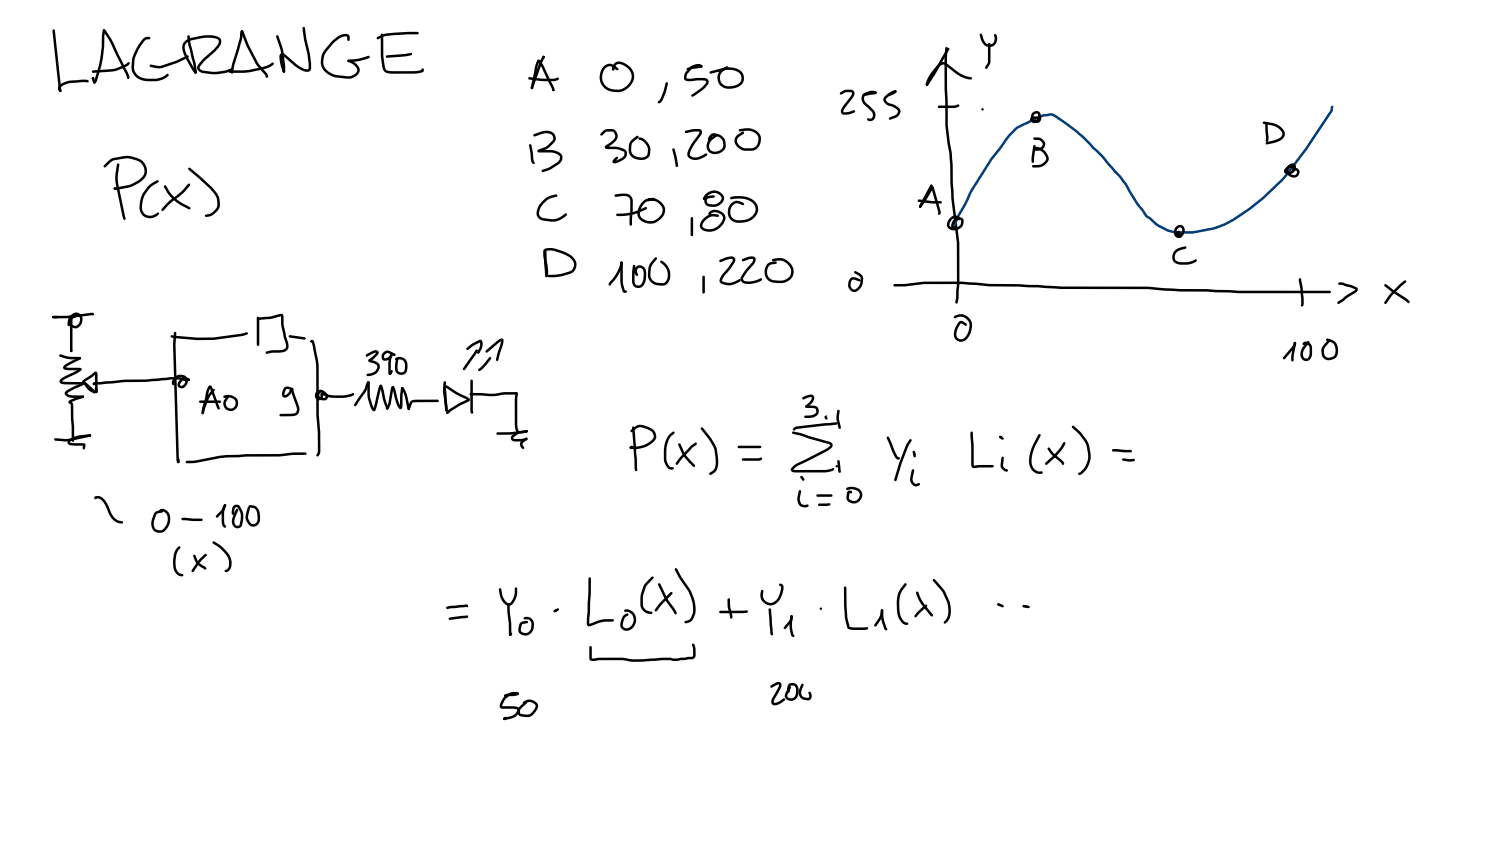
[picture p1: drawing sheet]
<svg xmlns="http://www.w3.org/2000/svg" width="449mm" height="254mm" viewBox="0 0 449 254" stroke-linecap="round" stroke-linejoin="round" font-family="sans-serif">
<g fill="#000">
<path d="M15.8 8.9l.3-.1 .4 .3 2 18.2-.4 .3-.4-.3-.2-1.2zM30.9 8.8l.7 .1a29.2 29.2 0 0 1 4 7.4l3 6a.89 .89 0 0 1-.1 1.4l-.3-.1-.5-1.5-2.8-5.5a29 29 0 0 0-3.9-7.2l.2 .1-.3-.1zM42.9 11.7l.2-.2a1.49 1.49 0 0 1 2-.1l-.1 .3-1 .1-.6 .4a14.9 14.9 0 0 0-3 5.7l-.2 2.2a3.7 3.7 0 0 0 4.1 3.5 8.2 8.2 0 0 0 4-.3l1.1-.6a.95 .95 0 0 1 1.1-.5 .88 .88 0 0 1-.7 1.1l-1.3 .7a8.9 8.9 0 0 1-4.2 .4 4.5 4.5 0 0 1-4.9-4.4 11.4 11.4 0 0 1 3.5-8.3zM45 19.5l3.5 .2 4.4-1.5 3.3-1.6 .5 .4-.2 .3a32.5 32.5 0 0 1-8.4 3.2l-2.9-.4-.3-.4zM56.3 10.7l.2-.1 .4 .3 .3 2.5 1.5 5.5 .4 2.8-.4 .4-.4-.4-.4-2.7-1.4-5.5zM72.4 9.1l.4 .1 .2 .2-.3 .4-.4-.1-.1-.3zM72.3 9.2l.4-.1 .4 .4a37.2 37.2 0 0 0 5.8 11.2l1.3 1.5 .2 .9-.4 .3-.2-.1-.6-1.2a21.5 21.5 0 0 1-5.3-8.4l-1.7-4.3zM82.9 10.7l.3-.1 .3 .2a24.9 24.9 0 0 1 2.1 10.6l-.4 .4-.3-.1-.1-2.3a23.4 23.4 0 0 0-2-8.3zM99.5 12.4l2-1.6 1.6-.6a1.27 1.27 0 0 1 1.8 1v.7l-.4 .4-.3-.4-.1-.9h-.9l-.9 .3a13.4 13.4 0 0 0-4.9 4.9l-.4 2.1a3.5 3.5 0 0 0 1.8 3.4l2 .8 3.9 .4 1.3-.4a1.41 1.41 0 0 0 .8-2.3 5.3 5.3 0 0 0-2.5-1.7v-.5h.6l-.2-.1a3.5 3.5 0 0 1 3.2 3.3 3.3 3.3 0 0 1-3.3 2.4l-3.9-.4a5.4 5.4 0 0 1-4.3-3.5l-.2-1.3a5.5 5.5 0 0 1 1.4-3.7zM104.3 18h.6v.5h-.6zM104.3 18l.4-.2a14.8 14.8 0 0 0 5.7-1.1l.4 .1 .1 .5a14.4 14.4 0 0 1-6.2 1.3l-.4-.1zM113.2 11.1l2.1-.9a47.3 47.3 0 0 1 10.2-.5l.1 .2-.3 .4-9.4 .5-2.6 1-.4-.4z"/>
<path d="M114.3 10.2l.3-.2 .4 .4v6.5l.4 2.9 .5 1.2 1.6 .4 6.9-.1 2-.3 .1-.4a.57 .57 0 0 1 .7 .5 .57 .57 0 0 1-.6 .6l-2.2 .4h-6.9l-1.8-.4-.8-.9a25.7 25.7 0 0 1-.7-10.4zM115.8 16.7l7.4-.9 .4 .4-.3 .4-1.8 .3-5.4 .4-.3-.1zM283.7 14.2h.5l.1 .2a71.9 71.9 0 0 0 0 15.9 63.6 63.6 0 0 0 1.2 16l.3 3a148 148 0 0 0 2 23.4v12.6l-.3 4.3-.2 1.1-.4 .4a1.02 1.02 0 0 1-.1-1.6v-.3a114.8 114.8 0 0 0-1.5-29.7l-.5-13.2a63.1 63.1 0 0 1-1.3-16l-.2-13.3zM284.1 14.5l.6-.1v.5l-4 7.2-2.3 3.4-.2 .2h-.4v-.6l2.2-3.4zM18 25.4l2.2-1.1a19.9 19.9 0 0 1 6.1-.3l.3 .4-.3 .3-1.8-.1-3.2 .3a4.1 4.1 0 0 0-3 1.3l-.2 .4 .4 .7-.1 .2a1.02 1.02 0 0 1-1-.6 1.02 1.02 0 0 1 .3-1.1zM27.6 21.2l.3-.1a24.2 24.2 0 0 0 7-.6l2.4-1.1 1.3-.8a.66 .66 0 0 1 .2 .7 .66 .66 0 0 1-.5 .5l-.7 .3a11.4 11.4 0 0 1-5.8 1.5l-3.9 .3-.3-.2zM30.9 8.9l.3-.2 .4 .4-.2 1.3a35.3 35.3 0 0 1-2.7 14.5h-.6l-.1-.2 .3-.5a38.3 38.3 0 0 0 2.3-14zM27.6 23.2l.3-.1 .4 .3 .4 1.3-.1 .2-.5 .1-.2-.3-.4-1.1zM55.3 12.5l1.4-.9a17.3 17.3 0 0 1 7.1-1l.6 .1a1.86 1.86 0 0 1 1.8 1.1 1.86 1.86 0 0 1-.3 2.1l-1.4 1.6-3.2 2.9-1.4 1.7a.88 .88 0 0 0 1 1.1 13.9 13.9 0 0 0 8.5-.7l.3 .1 .2 .3-.3 .3a14.6 14.6 0 0 1-9 .7 1.56 1.56 0 0 1-1.2-2.5l2.4-2.5a11.8 11.8 0 0 0 3.6-3.7l.2-.4a.78 .78 0 0 0-.4-1.1l-1.5-.3a15.6 15.6 0 0 0-6.2 .7l-.5 .2a2.01 2.01 0 0 0-1.5 2.5 15.3 15.3 0 0 0 2.7 5.6l.8 1.3-.4 .4-.4-.3a24.5 24.5 0 0 1-3.3-6.3l-.2-1.8zM68.6 21.2a31 31 0 0 0 11.7-1.6l1.2-.8h.6l-.1 .6-1.3 .9a28.6 28.6 0 0 1-11.8 1.6l-.3-.2zM72.3 9.2l.2-.1 .4 .3-.2 2-2.4 8-.3 2.4-.4 .3-.4-.4 .2-1.6 2.4-8.3zM90.8 8.1l.3-.1 .4 .4 .4 3.5a21.2 21.2 0 0 1 1.4 8.8l-.4 .7-.8 .1a5.9 5.9 0 0 1-3.6-1.6l-3.9-3.2 .1 1.8 .8 2.9-.4 .4-.3-.2-.6-2-.4-2.6a.98 .98 0 0 1 .6-1 .98 .98 0 0 1 1.2 .3l3.4 3a5 5 0 0 0 3.2 1.5l.4-.4a22.3 22.3 0 0 0-1.4-8.4z"/>
<path d="M281.3 19.4a1.96 1.96 0 0 1 2.6-.5 15.7 15.7 0 0 0 5.7 3.9l1.9 .4v.6l-.3 .1a8.2 8.2 0 0 1-4.4-1.7l-3.3-2.7a1.3 1.3 0 0 0-1.9 .6 12.3 12.3 0 0 0-3.2 5l-.1 .5-.3 .2-.3-.4a6 6 0 0 1 1.7-3.7zM277.8 25.1h.4l.1 .6h-.4zM31.2 49.6l2.4-2.1 3.6-.7a8.8 8.8 0 0 1 5.2 1.2 3.9 3.9 0 0 1-.7 6.8 13 13 0 0 1-6.6 2.1h-.8l-.2-.3 .3-.4h.6a12.3 12.3 0 0 0 6.3-2l.6-.4a3.1 3.1 0 0 0-.4-5.4l-2.1-.7-2.1-.2-3.4 .7-2.5 2-.4-.3zM35.2 49.1h.5l.1 .3a13.6 13.6 0 0 0-.3 5.7l2.2 10.4-.4 .4-.3-.2-.3-.9-2-9.6a13.3 13.3 0 0 1 .5-6.1zM44.4 55.8l2.7-1.7h.4l-.1 .6-2.4 1.6a7.7 7.7 0 0 0-2.4 5.7 2.52 2.52 0 0 0 1.6 2.6 2.52 2.52 0 0 0 2.9-.8h.5a1.41 1.41 0 0 1-1.4 1.4 3.1 3.1 0 0 1-4.4-3.2 8.4 8.4 0 0 1 2.6-6.2zM49.2 55.6l.6 .1a12.3 12.3 0 0 0 7.2 6.4l.2 .3-.5 .4a13.5 13.5 0 0 1-7.6-6.8zM56.5 50.4l.3-.2a47.6 47.6 0 0 1 8.4 7.9l.5 1.2 .2 1.5a4.1 4.1 0 0 1-4.1 4.3l-.4-.4 .4-.4a3.9 3.9 0 0 0 3.3-2.3v-2.3l-.8-1.6-1.1-1.3-6.6-5.9zM49.9 61.1l2.1-1.9a19 19 0 0 0 4.7-4.2l.3 .4a16.7 16.7 0 0 1-5.4 5.2l-2.6 2.6h-.5v-.5zM268.1 85.3l3.3-.1a100.1 100.1 0 0 1 25.3-.1l8.9 .1 12.7 .7 26.1 .1a153.5 153.5 0 0 0 17.7 .7l9.5 .5h27.3l.3 .4-.3 .3h-27.3l-9.5-.4a153.2 153.2 0 0 1-17.7-.8h-26.1l-12.8-.7-8.8-.1a146.7 146.7 0 0 0-19.6-.7l-5.6 .7h-3.2l-.2-.1zM401.5 84.8l.9-.1a14.4 14.4 0 0 1 4.8 1.7v.7l-.4 .5-5.3 3.6-.4-.4 .3-.4 5.2-3.6-3.9-1.3-1-.1-.3-.4z"/>
<circle cx="28.4" cy="24.7" r=".38"/>
<circle cx="58.6" cy="21.7" r=".38"/>
<circle cx="85.1" cy="21.4" r=".38"/>
<circle cx="34.4" cy="56.5" r=".38"/>
</g>
<circle cx="27.9" cy="23.5" r=".38" fill="#000"/>
<path d="M304.4 38.3l.3-.2a45.7 45.7 0 0 1 8.7-3.9l2.3-.2a20.9 20.9 0 0 1 5.9 4l1.3 .9a113.9 113.9 0 0 1 14.5 15.5l.8 1a31.1 31.1 0 0 0 5 7.6l.9 1.5 1.4 1a11.7 11.7 0 0 0 5.1 3.3l2 .5a29.9 29.9 0 0 0 21.9-6.9 70.8 70.8 0 0 0 19.4-21.7l5.2-7.9a.73 .73 0 0 1 .8-1l-.1 1.2-.3 .7a263.6 263.6 0 0 1-14.6 20.5 65.5 65.5 0 0 1-17.5 13.5 32 32 0 0 1-14.9 2.4l-.7-.2a11.2 11.2 0 0 1-4.4-1.8l-3.7-3-1.4-2a29.4 29.4 0 0 1-4.9-7.6l-.5-.6a100.2 100.2 0 0 0-15.7-16.3l-5.6-3.9-2.4 .3a13.4 13.4 0 0 0-4.8 2.1l-1.1 .5a10.4 10.4 0 0 0-5.4 4.8l-4.2 5.5-5.9 9.4-1.8 3.9a19.9 19.9 0 0 0-3.2 6.4l-.4 .2-.4-.3 .7-2.1 2.6-4.6 1.8-3.9 6-9.4 5.4-7.1z" fill="#004080"/>
<g fill="#000">
<path d="M162.8 16.8l.3-.1 .3 .2-.1 .6h-.5zM162.8 16.8l.3-.1 .3 .4-.8 1.6-2.7 7.7-.3 .4-.4-.3v-.4l2.7-7.7zM293.9 10.2l.3-.2 .4 .3 .5 1.7 .8 1.1a1.7 1.7 0 0 0 2.2-.3 1.7 1.7 0 0 0 0-2.2l.1-.3a.91 .91 0 0 1 .9 1.1 2.33 2.33 0 0 1-1.1 2.4 2.33 2.33 0 0 1-2.7-.2l-.9-1.3-.6-1.8zM296.5 12.9h.5l.1 .3v5.4l-.3 .9-1 1.2-.3-.3 .8-1.8zM158.5 23.2l.3-.1a28.7 28.7 0 0 0 7.6 .5l.9-.4 .4 .4-.2 .4-.8 .3a18.3 18.3 0 0 1-8.2-.6zM161.3 17.9h.4l.4 .2 1 1.7 2.9 6 .4 1-.1 .4-.6 .1v-.5l-.1 .1-3.2-6.8-.9-1.5 .3-.1-.6 1.8-1.3 6.2-.3 .3-.3-.1-.1-.4 1.2-6.1zM181.1 19.9a2.26 2.26 0 0 1 3.1-.3l1.2 .8v.6h-.4l-1.3-.8a1.75 1.75 0 0 0-2.7 1.1 3.7 3.7 0 0 0 2.6 5.4 4.6 4.6 0 0 0 5.7-2.9 3.8 3.8 0 0 0-4.3-4.5l-.5 .7-.2 .9a.42 .42 0 0 1-.6 .1 .42 .42 0 0 1-.1-.6 2.16 2.16 0 0 1 3.2-1.7 4.4 4.4 0 0 1 3.3 5.1 5.4 5.4 0 0 1-4.5 3.8 5.4 5.4 0 0 1-5.3-2.6 4.9 4.9 0 0 1 .8-5.1zM199.8 24.7h.5l.1 .3-.8 2.9-1 2.5-1 .6-.4-.3 1-1.2zM205.5 39.3l1.9-.5 2.2-.1a1.08 1.08 0 0 1 1 .8 1.08 1.08 0 0 1-.4 1.1l-1 1.4a7 7 0 0 0-2.3 4.4l.1 .2a2.28 2.28 0 0 0 2.7 .4l2-1 .5 .4a4.8 4.8 0 0 1-4.5 1.5 1.77 1.77 0 0 1-1.3-2.7l.8-1.7 2.4-3.3 .2-.6-1.8-.1-2.2 .4-.3-.1zM206 20.5l1.4-.5 2.5-.4h.5l.3 .3-.3 .4-2.5 .3-1.6 .5-.3-.1zM206.9 20.2a3.3 3.3 0 0 1 3.5-.8l.3 .4-.1 .4-.2 .1-.4-.3-.8-.1a2.65 2.65 0 0 0-1.9 1l-1.2 1.4-.1 1.2 5.3-.1a1.21 1.21 0 0 1 1.2 .6 1.21 1.21 0 0 1-.2 1.4 12 12 0 0 1-4.2 3.5l-.4 .1-.4-.4 .6-.5a11.2 11.2 0 0 0 3.8-3.2l.1-.4-.2-.3-2.3-.1a6.5 6.5 0 0 1-3.7 0l-.4-.6 .1-1.2zM212.9 21.5l4.4-1.2a5 5 0 0 1 5.5 1.7 3 3 0 0 1-2.6 4.5 3.5 3.5 0 0 1-5-3.6l.3-1.1 .7-.8 1.7-1.1 .5 .1-.1 .6-1.1 .6a2.52 2.52 0 0 0-1.2 2.8 2.52 2.52 0 0 0 2.4 1.9 3.9 3.9 0 0 0 3.8-1.5 2.37 2.37 0 0 0-2.2-3.3l-2.5-.1-4.3 1.1-.3-.1z"/>
<path d="M252.1 27.7l1.4-.7 1.6-.1a1.25 1.25 0 0 1 1.2 .8 1.25 1.25 0 0 1-.4 1.4l-2.4 3.1-.5 .9 .1 .5a3.5 3.5 0 0 0 2.9-.5h.4l.1 .3a3.9 3.9 0 0 1-4 .7l-.3-.7 .2-.8 2.9-3.9 .3-.8-.4-.2-1.3-.1-1.6 .8-.4-.4zM258.7 28.3l3.9-.9a.49 .49 0 0 1 .2 .7 .49 .49 0 0 1-.6 .2l-3.2 .6-.2-.1zM259 28.2l2.2-1 1.3 .1 .4 .4-.3 .5-1.3-.2-1.9 .8a1.59 1.59 0 0 0 .5 2.2l2.1 2a1.84 1.84 0 0 1 .5 2.3 1.84 1.84 0 0 1-2.2 .9l-.3-.4 .2-.3 1.3-.1a1.44 1.44 0 0 0 0-1.9l-2-1.9a2.3 2.3 0 0 1-.5-3.4zM266.4 28.2l1.8-.9v.2l.1-.4 .3-.1 .3 .2-.3 .7-1.9 1-.4-.1-.1-.3zM265.4 29a5.7 5.7 0 0 1 3.3-2l.3 .4-.5 .3a4.3 4.3 0 0 0-2.8 2l.1 .5 .6 .5a7.4 7.4 0 0 1 3.5 2 1.96 1.96 0 0 1-1.3 2.6l-1.6 .6-.3-.1-.1-.3 .2-.3 1.9-.7 .7-1.1-1-1-1.7-.7a1.8 1.8 0 0 1-1.4-2.6zM281.4 31.8l4.7-.1 1.3-.4 .4 .4-.2 .3-1.5 .4h-4.5l-.2-.1zM309.7 33.8a1.45 1.45 0 0 1 2-.2 1.45 1.45 0 0 1 .3 2 1.49 1.49 0 0 1-1.5 1.4 1.49 1.49 0 0 1-1.5-1.5l.7-.6 1.6 .1v.6l-1.5 .1 .1 .4a.82 .82 0 0 0 1.2-.4 1.48 1.48 0 0 0 .2-1.5l-.3-.2a1.09 1.09 0 0 0-1 .9 1.09 1.09 0 0 0 .5 1.2l.9-.1 .2-.7-.3-.5a.55 .55 0 0 1 .7-.2 .55 .55 0 0 1 .3 .6 1.62 1.62 0 0 1-2 1.7 1.62 1.62 0 0 1-1-2.5zM378.9 36.5l2.6 .3a4.1 4.1 0 0 1 3.9 3.5l-.6 1.2a7.6 7.6 0 0 1-4.7 1.8l-.5-.3 .3-.4a7.1 7.1 0 0 0 4.4-1.6 1.17 1.17 0 0 0 .1-1.5 4.5 4.5 0 0 0-3-1.9l-2.3-.4-.3-.4zM379.6 36.8l.3-.1 .4 .4 .2 4.3-.1 .9-.4 .3-.4-.4zM158.8 43.3l.2-.1 .4 .3 .6 4.2 .4 1.2a.53 .53 0 0 1-.6 .2 .53 .53 0 0 1-.4-.5zM160 40.4l2.3-.9a3.9 3.9 0 0 1 3.7 .3 2.04 2.04 0 0 1 .2 2.9l-2 1.9-2.6 1.1-.2-.1-.1-.4 .2-.3 2.3-1 1.9-1.7a1.51 1.51 0 0 0-.1-1.7 1.51 1.51 0 0 0-1.6-.6l-1.4 .3-2.2 .7-.4-.1zM161.4 45h3.9a3.2 3.2 0 0 1 3.4 1.8 2.39 2.39 0 0 1-1.2 2.5 11.3 11.3 0 0 1-4.6 2.3l-.5-.3 .3-.4a10.6 10.6 0 0 0 4.4-2.2 1.3 1.3 0 0 0 .9-1.1 1.3 1.3 0 0 0-.7-1.3l-1.6-.5-4.1-.1-.3-.4z"/>
<path d="M161.4 45l.5 .1v.5l-.6-.1zM163 60l1.1-.9 1.3-.5 1.4-.3 .4 .4-.3 .3a5.8 5.8 0 0 0-4.6 3 2.23 2.23 0 0 0-.3 2.8l.9 .6 2.4 .3a5.9 5.9 0 0 0 4.4-1.8l.4 .4a5.7 5.7 0 0 1-4.9 2.2l-2.4-.4a2.45 2.45 0 0 1-1.5-3.9zM180.1 40.1l1.5-1.3 1.9-.1a2.13 2.13 0 0 1 1.3 3.4l-1.4 1.3-1.3 .8-.1-.3 .4 .1a8.5 8.5 0 0 1 4.9 .8 1.83 1.83 0 0 1-.1 2.9 5.2 5.2 0 0 1-3 1.3 .74 .74 0 0 1-.5-.8 .74 .74 0 0 1 .6-.6l.7-.6 .4 .4-1 1.1-.1-.3 .9-.2 1.6-.9a1.13 1.13 0 0 0 .2-1.7l-.5-.2a7.8 7.8 0 0 0-4.1-.5 .69 .69 0 0 1-1-.4 .69 .69 0 0 1 .6-.9 5 5 0 0 0 2.5-2.2 1.55 1.55 0 0 0-.5-1.6l-2-.1-1.6 1.2-.4-.4zM184.4 58.4l1.9-.3h1.7a2.18 2.18 0 0 1 1.8 2.2l-.2 7-.4 .4-.4-.4 .3-7-.2-.7-.6-.6-.8-.2-2.8 .2-.3-.1zM189.4 42l1.6-1.2h.5l-.1 .6-1.8 1.7-.3 1.9a2 2 0 0 0 1.5 1.9 2.89 2.89 0 0 0 3.1-.2l.3-.5a3.4 3.4 0 0 0-1.5-3.9l-.9-.3a.43 .43 0 0 1-.1-.7 .43 .43 0 0 1 .6 0 4.4 4.4 0 0 1 2.8 3.6 2.83 2.83 0 0 1-.6 2.2 3.9 3.9 0 0 1-5.5-.5l-.4-1.1v-1.2l.2-1.4zM201.7 44.6l.3-.1 .4 .2 .6 2.3 .4 2.7-.4 .4-.4-.3-1-4.9zM211.6 58.2a3.1 3.1 0 0 1 3.3-1.1 3.1 3.1 0 0 1 2.3 2.6 3.3 3.3 0 0 1-3.4 2.3l-1.3-.1a1.63 1.63 0 0 1-1.2-1.7 1.63 1.63 0 0 1 1.4-1.5l1.4-.2 .3 .4-.3 .4-1.3 .1a.88 .88 0 0 0-.8 .8 .88 .88 0 0 0 .6 1l1.2 .1a2.65 2.65 0 0 0 2.6-1.4v-.2a2.33 2.33 0 0 0-1.7-1.9 2.33 2.33 0 0 0-2.4 .9l-.8 1.1-.3 .2-.3-.1v-.6zM213.1 40.4l.1-.1a2.97 2.97 0 0 1 3.7 .9l.6 1.1a3.1 3.1 0 0 1-1 3.3 3.1 3.1 0 0 1-3.5 .3 2.74 2.74 0 0 1 .2-4.6l1.4-1h.5l-.1 .6-1.3 1a1.87 1.87 0 0 0-1.1 2 1.87 1.87 0 0 0 1.6 1.6 2.26 2.26 0 0 0 2.7-2.1l-.4-1.6-.7-.6-1-.4-1-.1-.8 1.1-.3 .3-.3-.1v-.5zM221.7 38.8a3.6 3.6 0 0 1 2.7-.4 3.5 3.5 0 0 1 3.3 1.6 3.5 3.5 0 0 1 .1 3.7 2.81 2.81 0 0 1-2.4 1.5h-1.9a3 3 0 0 1-2.8-4.2l2-1.5 .4 .1v.5l-1.2 .8a1.74 1.74 0 0 0-.8 1.7 1.74 1.74 0 0 0 1.2 1.4l1.1 .5h2a2.1 2.1 0 0 0 1.8-1.4 2.65 2.65 0 0 0-2.5-3.9l-2.7 .2-.3-.1zM275.4 59.9l6.8 .4 .3 .4-.3 .4a24.3 24.3 0 0 1-6.9-.7zM279.4 55.8l.5 .1 .1 .3-.3 .3-.4-.1-.1-.2zM279.1 55.5l.6-.1v.4l-3.4 6.4h-.5l-.1-.6z"/>
<path d="M279.3 55.9h.6l.3 .6 2 7-.1 .5-.3 .4-.5-.3 .2-.4-2.3-7.5zM310 44.3a2.81 2.81 0 0 1 3.6 1.1l.1 .3a2.4 2.4 0 0 1-.8 4.1l-1.5 .4h-1.5l-.4-.3 .4-.4h1.5a2.44 2.44 0 0 0 2.4-2.1 3.2 3.2 0 0 0-3.3-2.5l.1-.2-.4 .3-.3-.1zM310 41.3l1.3-.1a1.96 1.96 0 0 1 2.1 1.3 1.96 1.96 0 0 1-.8 2.3l-1.1 .4h-1l-.5-.2-.2-.4 .4-.3 .3 .1a2.18 2.18 0 0 0 2.1-.6l.2-.7-.6-.8-.6-.3-1.6-.2zM310 43.6h.6l.1 .2-.5 4.7-.4 .4-.4-.4v-1zM386.4 49.6a1.32 1.32 0 0 1 2-.4 1.32 1.32 0 0 1 .1 2 1.93 1.93 0 0 1-3.4 .2l.3-.7 .8-.8h1.7v.5l-1.4 .2-.6 .7 .2 .2a1.38 1.38 0 0 0 1.8-1.7h-.6a1.36 1.36 0 0 0-.4 2.2 1.36 1.36 0 0 0 2.1-.2l-.2-.6-1.1-.1a.71 .71 0 0 1 .2-.7 .71 .71 0 0 1 .8 0 1.54 1.54 0 0 1 .9 2.1 1.54 1.54 0 0 1-2.3 .6 2.09 2.09 0 0 1-.9-3.5zM163.3 75.2l.3-.1 .3 .4 .1 3.6 .4 3.7-.4 .3-.4-.2-.1-.8-.3-3zM184.9 64.2l.3-.1a16 16 0 0 0 8.4-2l.4 .1 .1 .2-.2 .4a15.3 15.3 0 0 1-9 1.9zM186.2 78.5h.4l.2 .3-.1 .3h-.4l-.2-.3zM186.2 78.5l.2-.1 .4 .4 .2 6.7 .4 1.6 .6 .1a.62 .62 0 0 1-.5 .7 .62 .62 0 0 1-.8-.5l-.6-3zM189.9 79.5h.6l.1 .3-.3 4.4a1.25 1.25 0 0 0 1.2 1.5 1.25 1.25 0 0 0 1.3-1.3l.3-2.7a1.28 1.28 0 0 0-1.4-1.4 1.17 1.17 0 0 0-.3 1.9l.1 .2a.56 .56 0 0 1-.7 .2 .56 .56 0 0 1-.4-.5 1.76 1.76 0 0 1 1.2-2.5 1.76 1.76 0 0 1 2.2 1.7 5.6 5.6 0 0 1-.9 4.4 1.9 1.9 0 0 1-2.3 .5 1.9 1.9 0 0 1-1-2v-2.7zM192.8 60.4l1.5-.9 1.9-.1 .1 .5-1.5 .3a3.8 3.8 0 0 0-2.5 4.9 3.7 3.7 0 0 0 4.4 .8l.7-.5a2.69 2.69 0 0 0 1.3-2.7 2.69 2.69 0 0 0-2-2.3l-1.2-.3-1.3 .2a.91 .91 0 0 1 1.1-.9 3.7 3.7 0 0 1 3.9 5 5.8 5.8 0 0 1-2.9 2.5 3.8 3.8 0 0 1-5.1-2.8 5.5 5.5 0 0 1 1.6-3.7zM196.4 77.3l.3-.2 .4 .4-1.7 2.4-.3 2.6a2.46 2.46 0 0 0 1.9 2.3l1.8 .1a2.01 2.01 0 0 0 1.5-2.6 4.2 4.2 0 0 0-2.1-3.5l-.2-.3 .4-.4a4.4 4.4 0 0 1 1.2 7.4l-.9 .2-1.8-.2a3.2 3.2 0 0 1-2.6-3l.4-2.9z"/>
<path d="M207.3 65.2l.2-.1 .4 .3v5.1l-.4 .3-.3-.3zM212.7 63.6a3 3 0 0 1 4.9 2.1 4.7 4.7 0 0 1-7.4 2.8 2.32 2.32 0 0 1 .9-3l1.1-.9 1.1-.4 2.1 .1 .3 .4-.4 .4-1.1-.2a3 3 0 0 0-3.4 3.1 3.9 3.9 0 0 0 6-3.1 2.44 2.44 0 0 0-4-.5l-.4-.3zM215.9 77.9l2.2-.8 1.2-.2a1.16 1.16 0 0 1 1.1 .5 1.16 1.16 0 0 1 0 1.3l-3.2 4.2-.6 1.4a4.4 4.4 0 0 0 4.9-.5l.4-.1 .3 .3a4.6 4.6 0 0 1-6.3 .6 2.65 2.65 0 0 1 1.1-2.7l1.5-1.8 1.3-2.2-.3-.3-1.2 .2-2.2 .8-.4-.3zM219 59.2a6.9 6.9 0 0 1 7.9 1.9 3.6 3.6 0 0 1-2.1 5.2 5.1 5.1 0 0 1-5.5-.3 3.3 3.3 0 0 1-.9-3.6 3.3 3.3 0 0 1 3-2.2l1.6 .6 .2 .4-.3 .4-1.2-.5a2.18 2.18 0 0 0-2.6 2.6 2.33 2.33 0 0 0 2.4 2.4 4.5 4.5 0 0 0 5.1-2.9 2.97 2.97 0 0 0-2.7-3.4l-2-.3-2.6 .3-.2-.1zM222.7 77.7l2.1-.8a1.19 1.19 0 0 1 1.9 1.1l-.5 1.1-1.8 2.1-1.5 2.2v.5l.4 .4a6.9 6.9 0 0 0 5-.9l.3 .4a6.1 6.1 0 0 1-5 1.3 1.52 1.52 0 0 1-1.4-2.1l1.6-2.3 1.8-2 .3-1h-.9l-2.1 .7-.4-.4zM230.2 79.2l1-.6 1.7-.1v.5l-1.4 .3a2.57 2.57 0 0 0-.7 4.1l1.2 .6 2.4 .2a2.74 2.74 0 0 0 2.7-1.7 2.74 2.74 0 0 0-.8-3.2l-1.4-1a4.3 4.3 0 0 0-2.9 .1l-.4-.1v-.5a4.6 4.6 0 0 1 6.3 2.5 3.5 3.5 0 0 1-3.5 4.6l-2.5-.1a3.3 3.3 0 0 1-1.7-5.6zM279.3 55.9h.5l.1 .5a23.2 23.2 0 0 1-3.6 5.8h-.5v-.5a22.1 22.1 0 0 0 3.4-5.6zM275.8 61.7h.5v.5l-.6-.1zM285 65.3a1.87 1.87 0 0 1 2.9-.1l.2 .5-.4 .4-.9-.7a1.98 1.98 0 0 0-1.9 2.3l.8 .6h1.1a1.84 1.84 0 0 0 1.5-2.1l-.5-.3a1.75 1.75 0 0 0-1.8 1.9h.4a.43 .43 0 0 1 .2 .6 .43 .43 0 0 1-.6 .1 1.03 1.03 0 0 1-.5-1.7 2.01 2.01 0 0 1 1.5-1.6 2.01 2.01 0 0 1 2 .7 2.68 2.68 0 0 1-1.7 3 2.68 2.68 0 0 1-3.2-1.2l.1-1.1zM352.9 67.9a1.58 1.58 0 0 1 2.1 0 1.58 1.58 0 0 1 .2 2.2 1.43 1.43 0 0 1-1.2 1 1.43 1.43 0 0 1-1.4-.6 .81 .81 0 0 1 .4-1.2 .81 .81 0 0 1 1.1 .6l-.1 .8h-.5l-.2-.9 .3 .1-.2 .4a1.09 1.09 0 0 0 1.2-.8 1.09 1.09 0 0 0-.8-1.3l-.3 .2a1.49 1.49 0 0 0-.3 2.1l1.3 .1 .1 .2-.2 .4a1.67 1.67 0 0 1-2-.4 1.67 1.67 0 0 1-.1-2.1zM352.5 75.1l1.5-.9 1.4-.3 .4 .1 .1 .2-.3 .4-1.4 .4a2.17 2.17 0 0 0-1.8 2.7 1.65 1.65 0 0 0 1.7 .9l2.6-.1 2-.7 .3 .3-.4 .5-1.7 .7-2.8 .1a2.4 2.4 0 0 1-2.4-1.5 2.4 2.4 0 0 1 .8-2.8zM15.7 94.8a62 62 0 0 0 11-.9l1.2-.1 .4 .4-.4 .4-.6-.1a51.8 51.8 0 0 1-11.3 1l-.3-.1z"/>
<path d="M15.7 94.8l1.4-.1 .4 .4-.4 .4h-1.1l-.4-.4zM21.1 94.6h.5l.1 .2v10.4l-.3 .4-.4-.4zM21.1 94.6a2.07 2.07 0 0 1 2.9-.4 2.07 2.07 0 0 1 .5 2.9 1.94 1.94 0 0 1-2.6 1.2 1.94 1.94 0 0 1-1-2.7l.7-.7 1-.4 .3 .1 .1 .2-.2 .4-.9 .4-.3 .3-.1 1.3 .7 .4a1.33 1.33 0 0 0 1.7-1.3l.1-.9-.5-.6a.88 .88 0 0 0-1.2-.1l-.9 .8-.3 1a1.05 1.05 0 0 1-.5 1.4l-.4-.4 .1-1.1 .3-1zM52.3 99.6h.5l.1 .3-.2 3.4 1.1 35.2-.4 .4-.3-.2-.2-.8-1-34.6zM77.1 95.3l4-.4 2.9-.7a.73 .73 0 0 1 .8 0 .73 .73 0 0 1 .3 .7 28.7 28.7 0 0 0 1.4 8.1l.1 .9a1.84 1.84 0 0 1-1.6 1.7l-3.3 .2-1.7 .3-.3-.3 .2-.4 1.2-.3 4-.3 .6-.6v-1a22 22 0 0 1-1.4-8.4l-3.1 .9-3.8 .3-.3-.1zM77.1 95.1l.3-.1 .4 .3v8.1l-.4 .4-.4-.4zM163.2 74.8a3.5 3.5 0 0 1 3.3-.3 10.6 10.6 0 0 1 5.4 2.6 2.97 2.97 0 0 1-.8 5 12.6 12.6 0 0 1-6.7 .9l-.1-.2 .4-.4a14.6 14.6 0 0 0 6.6-1.3 2.36 2.36 0 0 0-.4-3.9 13 13 0 0 0-6.2-2.1l-1 .2v1.7a15.3 15.3 0 0 1 .7 5.9l-.4 .2-.3-.1v-.4a18.9 18.9 0 0 0-.8-5.9v-1.5zM186.2 78.5h.5l.1 .3a11.2 11.2 0 0 1-3.5 6.5l-.1 .3a.49 .49 0 0 1-.6-.3 .49 .49 0 0 1 .2-.6 11.1 11.1 0 0 0 3.4-6.2zM210.8 82.8h.5l.1 .2v4.7l-.3 .4-.4-.4zM256.3 81.4l.3-.1 1 .4 1 .9a3.8 3.8 0 0 1-2 4.9 2.02 2.02 0 0 1-2.2-2 1.83 1.83 0 0 1 2.3-2.3l1.2 .5 .3 .3-.4 .4-1.3-.5a.75 .75 0 0 0-1.2 .6l-.1 1.4 .9 .9a1.88 1.88 0 0 0 1.9-1.6l.1-2-1.7-1.2-.3-.3zM286.3 94.7l.6-.2a3.5 3.5 0 0 1 3.8 .9 3.5 3.5 0 0 1 .6 3.9 3.5 3.5 0 0 1-3.1 3.2 2.17 2.17 0 0 1-2.1-2.5 4.9 4.9 0 0 1 2-3.8l.9 .2 1.1 1-.4 .3-1.5-.7a5.4 5.4 0 0 0-1.3 3.5 1.49 1.49 0 0 0 1.2 1.3 1.49 1.49 0 0 0 1.6-.9 4.4 4.4 0 0 0 .8-4.5 2.67 2.67 0 0 0-3.4-1.2l-.6 .3-.3-.1-.2-.3zM389.7 83.5h.5a28.1 28.1 0 0 1 .8 7.9l-.4 .6-.3-.2v-.5a23.5 23.5 0 0 0-.7-7.1z"/>
<path d="M417.2 87.9l4-3.8h.5l-.1 .7a22.1 22.1 0 0 0-5.7 6.2l-.6 .1-.1-.5zM415.3 85.3l.5-.1 2.5 2 4 2.6a.63 .63 0 0 1 .5 .5 .63 .63 0 0 1-.3 .6l-.7-.5a33.3 33.3 0 0 1-6.6-4.9zM17.8 106.4l.6-.1a10.9 10.9 0 0 0 5.6 .7l.3 .4-.4 .4a11.4 11.4 0 0 1-5.7-.8l-.4-.1zM19.3 109.6l4.4-2.5 .5 .1 .1 .2-.3 .4-3.9 2-.4 .5-.1-.2 4.4 .2 .4 .4-.1 .3-4.8-.1a.71 .71 0 0 1-.6-.6 .71 .71 0 0 1 .4-.7zM23.6 107.1l.6 .1v.5l-.6-.1zM23.8 110.4l.3-.1 .3 .3-.1 .4-.2 .1-.4-.2zM18.2 113.7l4.9-2.7 .8-.5h.4v.6l-.8 .6-4.9 2.6 5.9 .3 .5 .2v.6l-6.3-.2a.8 .8 0 0 1-.8-.6 .8 .8 0 0 1 .3-.9zM24.8 114.1l3.3-2.3a.64 .64 0 0 1 .7-.4 .64 .64 0 0 1 .5 .8l-.1 5.6-.3 .1-.4-.4v-5.5l.3 .1-3.8 2.8-.4-.4zM20.6 120.3l2.2-1.1 2.1-.6 .3 .4-.2 .3-3.8 1.5v-.4l.5 .4 .3 .7 .2 10.7-.3 .3-.4-.3-.3-11a.69 .69 0 0 1-.6-.9zM19.6 117.4h.1a15.3 15.3 0 0 1 4.7-2.5l.6-.1 .1 .5-5 2.7 1.3 .5 3.5 .1 .3 .4-.1 .2h-4.3a1.25 1.25 0 0 1-1.2-1.8zM24.6 118.7l.3-.1 .3 .2-.1 .4-.2 .2-.4-.2zM25.1 114.7h.6l1.3 1.7 1.6 .9v.6a3.1 3.1 0 0 1-2.6-1.5l-.9-1.2z"/>
<path d="M27.9 114.7l4.5-.4a76.5 76.5 0 0 1 12.1-.6l6.6-.6h2.4l2.2 .4h.9l.4 .4-.5 .4-2.8-.5h-2.6l-6.5 .7a88.9 88.9 0 0 0-13.1 .6l-3.1 .2 .1-.2-.3 .5-.4-.4zM24.7 114.3l.3-.1 1.1 .7 2.5 2.3 .1 .6-.5 .1-3.4-3zM28.1 117.4l.6-.1v.5l-.6 .1zM28.5 116.2l.3-.1 .4 .5 .1 .9-.4 .4-.4-.4zM51.2 100.6l.4-.1a52.6 52.6 0 0 0 22.3-.9l.4 .1 .1 .3-.3 .4a53.3 53.3 0 0 1-22.7 .8l-.3-.3zM52.5 113a2.46 2.46 0 0 1 3.6 .3 2.07 2.07 0 0 1-.2 2.2 2.07 2.07 0 0 1-2.1 .8 1.14 1.14 0 0 1-.3-1.7l.7-1a1.8 1.8 0 0 1 2.8 .3l-.1 .3-.3 .1-.3-.3v.1a1.08 1.08 0 0 0-1.5 0l-.8 1.1 .3 .5a1.12 1.12 0 0 0 1.2-.9l.1-.3a1.09 1.09 0 0 0-.9-1.3h-1l-.6 .2-.8 1.2v.9a.8 .8 0 0 1-.8-.5 .8 .8 0 0 1 .2-.9zM63.8 116.7h.5l.1 .5-1.6 2.1-1.3 3.2-.4 1.6-.5 .1v-1.3l1.3-3.5zM67 118.7a2.82 2.82 0 0 1 3.1 0 2.82 2.82 0 0 1 1.3 2.9 2.22 2.22 0 0 1-3.1 1.5 2.22 2.22 0 0 1-1-3.3l.7-1 .6-.1 .1 .5-.7 1a1.52 1.52 0 0 0 .6 2.1 1.52 1.52 0 0 0 2.1-.6 1.52 1.52 0 0 0-.8-2.1l-1.2-.4-1.4 .1-.2-.1zM86.7 100.6l4.6 .5 .4 .4-.4 .4-4.4-.7-.3-.3zM85.3 116.2l1.2-.3 1.3 .4 .3 .4-.4 .4-1.8-.4-.5 1.2 .1 .6a2.46 2.46 0 0 0 1.6-2h.6v.5a2.16 2.16 0 0 1-2.8 2l-.3-.4v-.6zM87.2 116.5h.4l.3 .3 1.8 5a2.03 2.03 0 0 1-1.3 2.9l-4.2 .2-.4-.4 .4-.4 4.1-.1a1.28 1.28 0 0 0 .7-1.9l-1.9-5.3zM94.9 117.4a1.84 1.84 0 0 1 2.4-.1l.8 .7a1.22 1.22 0 0 1 .2 1.5 1.22 1.22 0 0 1-1.3 .6l-.8-.1a1.49 1.49 0 0 1-1-2.2l.5-.8 .6-.1v.4l-.4 .8a.73 .73 0 0 0 .4 1.1l1.1 .1 .3-.4-.6-.8-.8-.4a.82 .82 0 0 0-1.2 .6 .82 .82 0 0 0 .9 .9l.2-1.2 .7-.2a12 12 0 0 0 8.1 .4l.3-.1a.58 .58 0 0 1 1 .1l-.6 .5a13.4 13.4 0 0 1-8.9-.2h-.2l.3-.3v.9a1.3 1.3 0 0 1-1.9 .8 1.3 1.3 0 0 1-.4-2z"/>
<path d="M109.8 106.4l1.9-1.1a1.01 1.01 0 0 1 1.3-.3 1.01 1.01 0 0 1 .5 1.1l-1.7 1.8-.7 .4v-.4l1.2 .3a2.01 2.01 0 0 1 1.7 1.6 2.01 2.01 0 0 1-1.1 2.1l-.3 .3a3.3 3.3 0 0 1-2.6 .5v-.5a2.88 2.88 0 0 0 3.1-1.9l.1-.6-.3-.4-2-.7a.51 .51 0 0 1-.5-.4 .51 .51 0 0 1 .4-.6l2-1.9-2.7 1.3-.4-.4zM110.2 114.4h.5l.2 .3-.1 .3h-.5l-.2-.3zM110.2 114.4l.6 .1 .1 .3a13.4 13.4 0 0 0 1 7.2l.4 .6-.3 .1 1.6-6.8a.56 .56 0 0 1 .6-.6 .56 .56 0 0 1 .6 .6l.8 3.6 .8 2.4v.8a.64 .64 0 0 1-.8-.7l-.8-2.4-.8-3.6h.4l-1.7 6.8a.69 .69 0 0 1-.7 .5 .69 .69 0 0 1-.6-.7l-.4-.9a14 14 0 0 1-.8-6.8zM117.1 111.1l.4-.2 .3 .4-.4 .9-.4 .2-.4-.3zM117.2 106.2l.3-.3 .4 .4-.6 1.9v4.1h-.6l-.2-.7a11.3 11.3 0 0 1 .3-4.5zM117.6 115.9h.5l.3 .5a15.6 15.6 0 0 0 1.8 5.5l-.3 .2 .1-3.4 .2-2.2 .4-.4 .4 .3-.4 5.8a.61 .61 0 0 1-.6 .5 .61 .61 0 0 1-.6-.6l-1-2.8-.9-3.1zM114.9 105.8l.8-.6 .7-.1 2.1 1 .2 .3-.4 .4-1.8-.9a1.03 1.03 0 0 0-1.1 .4 1.03 1.03 0 0 0-.1 1.1l1.2-.3 1-1.2 .4 .4-.6 1a1.66 1.66 0 0 1-2.8 .1v-.9zM118.7 107.3a2.39 2.39 0 0 1 2.5 .1 2.39 2.39 0 0 1 1 2.3l-.1 1.4a1.84 1.84 0 0 1-1.9 1.3 1.84 1.84 0 0 1-1.7-1.5l.2-3.1 .4-.3 .4 .4-.3 2 .3 1.5a1.14 1.14 0 0 0 1.9-.4l.1-1.3a1.64 1.64 0 0 0-.7-1.7 1.64 1.64 0 0 0-1.8 0l-.4-.1-.1-.2zM120.4 116.2l.4-.1a4 4 0 0 1 1.5 3.1l.7 3.4-.1 .3h-.6l-.2-.5a14.6 14.6 0 0 0-1.3-5.1l-.5-.9zM133.2 114.4h.5l.1 .3-.2 2.5 .7 4.9-.2 1.2h-.5l-.1-1.1a18.6 18.6 0 0 1-.5-7.5zM142.6 105l.4-.2 .3 .3-.7 1.4-3.1 4.4h-.6v-.4zM140 104.3a11.3 11.3 0 0 1 4.1-2.4h.1a2.38 2.38 0 0 1-.1 3.4l-.3 .6-.3 .2-.3-.1-.1-.4 .9-1.8-.1-1.3 .2 .1-1.9 1-1.8 1.3h-.5z"/>
<path d="M134 123.3a20.8 20.8 0 0 1 6.3-3.6l.3-.2a.51 .51 0 0 1 .3 .6 .51 .51 0 0 1-.5 .4 17.7 17.7 0 0 0-5.9 3.5h-.6l-.1-.3zM140.9 117.9h3.5a16.6 16.6 0 0 0 6.9-.3h3.7l.3 .4-.4 .3a24.5 24.5 0 0 0-6.8 .5l-6.9-.2-.4-.4zM141.2 113.9l.3-.1 .3 .4 .2 9.5-.4 .4-.4-.2-.1-.7zM146.7 107.2l.3-.2 .4 .4a10 10 0 0 1-3 3.6l-.7 .3-.4-.4 2.1-2.1zM145.7 105.1l4-3.3a.78 .78 0 0 1 1-.2 .78 .78 0 0 1 .3 .9l-1.6 5.7h-.5l-.1-.4 1.5-5.7 .2 .2-4.3 3.4h-.5zM154.7 117.7a.54 .54 0 0 1 .6 .2 .54 .54 0 0 1 0 .6l-.1 8.9 .2 1.3a.61 .61 0 0 1-.1 1.1l-.6-.8-.3-1.6v-7.7zM240.8 119.1a4.3 4.3 0 0 1 2.8-.7 1.27 1.27 0 0 1 .3 2.1l-1.5 1.5-.5 .3-.2-.1-.1-.6 1.4-1.3 .5-1.1h-.8l-1.8 .6-.3-.3zM388.1 102.6h.5l.2 .2-.3 1.2-3.1 3.6-.5 .1v-.5l2.6-3.1zM388.3 102.5l.4 .1 .1 .3-.2 .3h-.5l-.1-.3zM388.1 102.7l.3-.2 .4 .4-.7 3.7-.1 1.4-.3 .4-.4-.4v-1.1zM390.9 102.8a1.8 1.8 0 0 1 1.8 0 1.8 1.8 0 0 1 .9 1.7v1.7a1.76 1.76 0 0 1-1 1.9 1.76 1.76 0 0 1-2.1-.5 2.84 2.84 0 0 1 .1-3.3l1.6-1.9h.5v.5l-1.4 1.8a1.74 1.74 0 0 0 .3 2.8 1.13 1.13 0 0 0 1.2-1.3v-1.7a1.17 1.17 0 0 0-1.3-1.3l-.4 .3-.3-.1zM397.8 101.6l1.4 .2a3.5 3.5 0 0 1 1 5.8l-1.1 .4a2.14 2.14 0 0 1-2.6-1.7 2.77 2.77 0 0 1 .5-2.8l1.2-1.4h.5l.1 .5-1.6 2-.1 1 .2 1 .6 .5 .6 .2 1-.2a1.81 1.81 0 0 0 1.1-2.5l-.6-1.5-2.2-1z"/>
<path d="M16.3 131.5l3.5 .1 7.1-1.4 .5 .4-.4 .4-7.1 1.4-3.3-.3-.4-.3zM26.7 130.3h.6l-.1 .6-.5-.1zM20.6 131.9l.7-.5a11.7 11.7 0 0 1 5.6-1.2l.4 .4-.3 .4a11 11 0 0 0-5.3 1.1l-.7 .6 1.3 .2h2.8a.75 .75 0 0 1 .4 1.3l-.1 .5a.66 .66 0 0 1-.7-.4 .66 .66 0 0 1 .2-.8l.2 .2-4.1-.2a.91 .91 0 0 1-.7-.7 .91 .91 0 0 1 .3-.9zM53.3 137.5h.5l.1 .3-.1 .9-.3 .2-.4-.4zM55.8 138.3l2.2-.2a48.5 48.5 0 0 1 13.6-1.7l2.1-.2h10.2l3.9-.5h3.8l.4 .3-.4 .4h-3.8l-3.9 .5h-10.2l-2.1 .2a48.4 48.4 0 0 0-13.6 1.8h-2l-.2-.1zM59.8 120.2l6.2-.1 .3 .4-.3 .3h-5.9l-.4-.3zM62.6 115.8a.61 .61 0 0 1 .6-.2 .61 .61 0 0 1 .4 .5l2.3 6.2v.4l-.3 .2-.4-.3-.2-.4-2.1-5.9h.3l-.7 1.8-1.3 5.8-.4 .4-.4-.5 .9-3.7a8.3 8.3 0 0 1 1.3-4.3zM93.2 102.1l.2-.1a.63 .63 0 0 1 .8 .4l1.4 7.3v14.7l.5 5.1v5.9l-.3 .9-.6 .6-.3-.4 .4-1.1v-5.8l-.4-5.1-.1-14.8-1.3-7.1 .1 .1-.5-.1zM110.1 114.5l.4-.2 .4 .4-1 2.5-3 4.5h-.6l-.1-.4 3-4.5zM117.5 116l.3-.2 .4 .4-1 4.8-.6 1.5-.5 .4-.4-.4 .8-1.6zM123.1 120.3l1.4-.4 6.8-.1 .4 .4-.4 .4-7.4 .1-.3 .2-.7 1.9-.3 .2-.4-.5zM133.3 115.6l.4-.1 .6 .2 2.7 1.8 3.2 1.6 .8 .8-.4 .3-1.1-.6a23.9 23.9 0 0 1-5.7-3.3l.1-.2 .4 7-.4 .3-.4-.3-.2-2.8-.3-3.8z"/>
<path d="M133.9 123.5l.6-.4 .4 .4-.7 .6-.3-.1zM149 129.7l.2-.1a29.2 29.2 0 0 0 8.6-.6l.4 .1 .1 .2-.3 .4a30 30 0 0 1-8.8 .7l-.2-.1zM157.6 129.2l.4-.3 .2 .2 .1 .4-.3 .2-.3-.1zM153.5 130.6l2.1-1.3 2.3-.3 .3 .1v.5l-2.6 .5-1.6 1.2 .3 .3h1.8l1.7-.4 .3 .2 .1 .4-1.5 .6h-2.3a1.08 1.08 0 0 1-1.1-.6 1.08 1.08 0 0 1 .2-1.2zM156.3 132.3l1.3-1 .5 .1v.5l-1.4 1.1 .2 .8a.55 .55 0 0 1 0 .9 1.57 1.57 0 0 1-.6-2.4zM189 133.9l.6-.2 .3 .3-.7 .6-.4-.4zM189.2 129l1.8-1.4a2.83 2.83 0 0 1 2.3 0l1.9 .8a2.55 2.55 0 0 1 1 3.9 8.4 8.4 0 0 1-7 2.3l-.4-.4 .2-.2 .4-.1a7.6 7.6 0 0 0 6.3-2.1l.4-.7a2.03 2.03 0 0 0-1.2-2l-1.9-.8-1-.2-1 .3-1.6 1.2-.3-.3zM189.7 128l.2-.1 .4 .3 .9 12.7-.4 .4-.3-.3-.2-.8zM200.8 130.3l1.2-.9 .4 .4a6.4 6.4 0 0 0-2.5 5.4v2.4l.2 1.1 .8 1.3 .9 .1a.45 .45 0 0 1 .1 .6 .45 .45 0 0 1-.6 .1h-.4a3.7 3.7 0 0 1-1.8-3.2 10.8 10.8 0 0 1 1.2-6.7zM207.2 133.7l1.5-1a.72 .72 0 0 1 .2 .8 .72 .72 0 0 1-.8 .4l-3.4 3.5-1.4 1.9-.3 .1-.4-.3a18.2 18.2 0 0 1 4.3-5.2zM203.5 133l.3-.1 .3 .2a15.7 15.7 0 0 0 4.4 6.6l-.3 .4-.3-.1a14.5 14.5 0 0 1-4.5-6.6zM210.3 128.2l.2-.1a19.5 19.5 0 0 1 4.3 5.9 10.7 10.7 0 0 1 .6 5.2l-.3 1.4-.5 .8a1.72 1.72 0 0 1-1.8 .9l-.1-.2 .2-.4 1.3-.9 .4-1.2a12.4 12.4 0 0 0-.3-4.8l-.1-.2a18.4 18.4 0 0 0-3.9-5.9z"/>
<path d="M221.3 133.8l6.7-.1 .4 .3-.4 .4h-6.4l-.3-.1zM222.6 137.5l4.9-.1 .8-.2a.5 .5 0 0 1 .2 .6 .5 .5 0 0 1-.5 .3l-5.1 .1-.3-.1zM237.9 128.5l1.1-.6 8.3-1 3.6-.3 .3 .4-.3 .4-11.8 1.2-.9 .5-.3-.1zM237.7 129.5l.3-.1 2.2 .5 8.4 2.5a1.16 1.16 0 0 1 1.1 .8 1.16 1.16 0 0 1-.5 1.4l-.9 .6-8.8 4.4-1.6 1.3h9.6l2.4-.6 .2 .1a.63 .63 0 0 1-.5 .9l-2.1 .4h-9.1a.91 .91 0 0 1-1-.3 .91 .91 0 0 1 0-1.1l1.7-1.4 8.8-4.4 1.1-1-.6-.4-8.4-2.5-2.1-.5-.3-.3zM241.7 121.6l2.5 .1a1.78 1.78 0 0 1 1.4 1.8 1.78 1.78 0 0 1-1.7 1.7l-.5 .1a2.48 2.48 0 0 1-2.1 0l-.1-.3 .4-.4 2.1-.2a1.1 1.1 0 0 0 1.1-.7 1.1 1.1 0 0 0-.4-1.2l-2.5-.2-.4-.4zM247.2 125l.7-.6 .3 1-.1 .4-.2 .1-.4-.3zM251.3 122.9l.5 .1 .1 .2-.3 2.3 .7 2.8-.4 .3-.4-.3-.6-2.7zM251.2 138l.3-.1 .4 .4 .4 3.1-.4 .4-.5-.6zM266.1 131l.2-.1 .4 .2 2.3 5.5 .4 .5 .5 .1 .1 .2-.3 .4-.6-.1-.8-.8-2.3-5.5zM272.8 131.8l.3-.2 .4 .4-.8 1.3a42 42 0 0 0-3.7 10.6l-.4 .4-.3-.1v-.5a42.7 42.7 0 0 1 3.8-10.8zM291.2 129.5l.2-.1 .4 .4 .3 9.8 5.6-.2 .3 .1v.6l-5.7 .3-.8-.4zM300.5 137h.5l.1 .3-.2 2.5 .8 .8a.43 .43 0 0 1 .5 .3 .43 .43 0 0 1-.2 .5 2.09 2.09 0 0 1-1.9-2z"/>
<path d="M311.5 130.3h.6v.4a13.9 13.9 0 0 0-2.7 7.6 2.63 2.63 0 0 0 3 3l.3 .1a.7 .7 0 0 1-.3 .8 .7 .7 0 0 1-.8-.1 3.7 3.7 0 0 1-2.9-4.4l.1-.9a17.4 17.4 0 0 1 2.7-6.5zM318.9 132.8l.3-.3 .4 .4-.4 .8a18.4 18.4 0 0 1-5.4 5.7l-.4-.3 .2-.3a17.6 17.6 0 0 0 5.2-5.8zM314.3 134.3h.6a10.3 10.3 0 0 0 3.5 3.6l.7 .8v.6h-.5l-.6-.8a10.9 10.9 0 0 1-3.8-3.8zM321.6 127.7l.2-.1a13.5 13.5 0 0 1 4.7 5.5l.6 2.6a6.9 6.9 0 0 1-2.7 6.6h-.1a.5 .5 0 0 1-.6 .1 .5 .5 0 0 1-.2-.6l.5-.2a6 6 0 0 0 2.3-3.5v-2.3l-.4-2-.5-1.2a19.6 19.6 0 0 0-3.9-4.6zM333.6 134.8l5.6 .1 .4 .4-.4 .4-5.3-.3-.4-.4zM336.7 137.5l3.4 .1 .3 .3-.3 .4-1.8 .1-1.4-.2-.4-.4zM28.4 148.9a2.65 2.65 0 0 1 3.4 1.5l1.4 3.2a4 4 0 0 0 3.6 2.8l.1 .2a1.47 1.47 0 0 1-2 0 5.4 5.4 0 0 1-2.4-2.7 6.5 6.5 0 0 0-2.5-4.2l-1.1-.2 .1-.2-.1 .3h-.5zM46.4 153.7l.8-.5 1.2-.2 .5 .4-.3 .4-1.6 .4-.7 1.7a2.07 2.07 0 0 0 1 3.1h.9a3.6 3.6 0 0 0 1.7-4.9 1.39 1.39 0 0 0-1.4-.7h-.6a.85 .85 0 0 1 1.2-.8 3.3 3.3 0 0 1 1.6 4.8l-.1 .3a2.83 2.83 0 0 1-4.3 1.6 3.3 3.3 0 0 1-.7-3.6zM54.5 155.4l5.9 .1 .4 .4-.4 .4-5.6-.3-.4-.4zM67.2 151.3a.46 .46 0 0 1 .7 .1 .46 .46 0 0 1-.2 .6l-.8 1.6-1.5 1.6h-.6v-.6l1.8-1.8zM67.2 151.3l.3-.2 .4 .4-.5 1.1-.2 1.2v2.5l.3 1.1a.55 .55 0 0 1 0 .9l-.8-.7-.2-1.3a9.9 9.9 0 0 1 .3-4.2zM70.1 151.7l1-.4 .7 .4a5.9 5.9 0 0 1 .7 6.1 1.7 1.7 0 0 1-2.1 .4 1.7 1.7 0 0 1-.9-2l.4-1.5 .9-2 .3-.2 .4 .5-1.1 2.6a1.26 1.26 0 0 0-.1 1.4 1.26 1.26 0 0 0 1.3 .6l.3-.3a5.1 5.1 0 0 0-.6-5.1l-.8 .1-.4 2h-.5v-1.9z"/>
<path d="M74.6 151.6h1.3a2.45 2.45 0 0 1 2 2.4 4 4 0 0 1-.2 2.9 1.88 1.88 0 0 1-3.3 .2 3.1 3.1 0 0 1-.6-2.9l.5-1.9 .3-.3 .3 .1-.5 3.4 .9 1.4 1 .2a1.46 1.46 0 0 0 1-1.4l-.1-1.6a1.7 1.7 0 0 0-1.4-1.8 .99 .99 0 0 1-1.3-.4zM239.7 147.1h.5l.1 .3-.4 2.4 .4 1.2 .7 .4h1.5a.89 .89 0 0 1-1.3 .8 2.21 2.21 0 0 1-2-2.8zM245 148.3l4.4-.1 .3 .4-.3 .4h-4.2l-.4-.4zM245.5 151.1l3.2-.2 .4 .3-.6 .5h-2.8l-.2-.1zM254 146.2a3.3 3.3 0 0 1 4.6 1.9 2.47 2.47 0 0 1-1.8 2.8 2.47 2.47 0 0 1-2.9-1.5l.1-1.5a.83 .83 0 0 1 .7-.8 .83 .83 0 0 1 .9 .5l-.3 .4-.5-.2-.2 1.6a1.69 1.69 0 0 0 2.8 .3 1.69 1.69 0 0 0-.6-2.7l-1.4-.3-1.3 .3-.3-.4zM273.6 140.8h.5l.1 .3-.5 2.5a1.31 1.31 0 0 0 1.2 1.5l.7-.3 .4 .4a1.77 1.77 0 0 1-2.1 .4 1.77 1.77 0 0 1-.9-2zM53.5 163.9l.3-.1 .4 .4-.6 .7a7.1 7.1 0 0 0-.6 6.1 2.1 2.1 0 0 0 1.9 1.2 .65 .65 0 0 1-.4 .7 .65 .65 0 0 1-.7-.2l-.8-.5a4.7 4.7 0 0 1-1.1-4.5 4.8 4.8 0 0 1 1.6-3.8zM59.9 167.6l1.6-1.4h.5l-.1 .5a14.4 14.4 0 0 0-3.8 4.7l-.6 .1v-.5zM58 166.4l.3-.1 .4 .3 .4 1.2a4.8 4.8 0 0 0 2.7 2.4v.5a3.7 3.7 0 0 1-2.6-1.5l-.8-1.2-.5-1.2zM63.8 162.4l.3-.1a11.8 11.8 0 0 1 4.6 4 3.7 3.7 0 0 1-.1 5l-.3 .2a.5 .5 0 0 1-.6 0 .5 .5 0 0 1-.3-.5l.8-.4a3.3 3.3 0 0 0-.4-4.3 11.6 11.6 0 0 0-3.9-3.3zM149.7 176.5l.3-.1 .4 .3 .2 1.4a3.1 3.1 0 0 0 1.9 2.8h.4l.5-.5a6.5 6.5 0 0 0 1.1-4.2h.5l.2 .3a6.2 6.2 0 0 1-1.2 4.4 1.8 1.8 0 0 1-3.2-.4l-.8-1.7zM176.6 173.2h.5l.2 .3-.3 10.1-.2 3.6-.1-.1 2.3-.9a10.5 10.5 0 0 1 4.8-.5l.4 .3-.4 .4a14 14 0 0 0-6.9 1.4l-.6-.1-.3-.7z"/>
<path d="M195.5 173h.5v.5l-2.2 2.3-.8 2.4-.2 3.2a2.68 2.68 0 0 0 2.8 2.1l.1 .3a1.26 1.26 0 0 1-1.9 0l-1-.8-.6-1v-3.6l1-3zM197.5 175l.2-.1 .4 .2a21.4 21.4 0 0 0 4 7.1l.8 1.3v.7l-.3 .1-.3-.3-.8-1.4a21.9 21.9 0 0 1-4.1-7.2zM202.5 170.4l.3-.1 .3 .2a28.8 28.8 0 0 0 3.8 6.2 9.1 9.1 0 0 1 .9 9.1l-.9 .8a1.03 1.03 0 0 1-1.6-.1l.1-.2 1.2-.4 .5-.4a6.6 6.6 0 0 0 .1-6.5 20.2 20.2 0 0 0-3.7-5.9l-1.1-2.2zM218.3 179.5l.3-.1 .4 .4v2.1l.7 3.3-.4 .3-.3-.5a15 15 0 0 1-.8-5.2zM228.4 177h.5v1.1a2.34 2.34 0 0 0 1.7 2.6 2.34 2.34 0 0 0 2.8-1.5 5.6 5.6 0 0 0 .9-3.3l-.6-.3 .1-.5 .5-.1 .5 .4a1.97 1.97 0 0 1 .1 1.8 4.7 4.7 0 0 1-3.3 4.3 3.1 3.1 0 0 1-3.5-3.6zM253.2 176l.3-.1 .4 .3 .2 8.7 .8 3.2-.1-.2 1.2 .3 4-.1 .4 .3-.3 .4-4.1 .1-1.3-.2-.5-.3-.8-3.5-.2-3.3zM271.3 175h.6v.5a7.8 7.8 0 0 0-2.1 7.2 4.9 4.9 0 0 0 1.4 3.7l1.2 .4a.62 .62 0 0 1-.4 .7 .62 .62 0 0 1-.7-.2l-.5-.3a5.5 5.5 0 0 1-1.8-4.3 8.5 8.5 0 0 1 2.3-7.7zM274.8 177.5l.5-.1 .6 1.4a18.9 18.9 0 0 0 3.9 5.5v.5h-.6a17.4 17.4 0 0 1-4.4-6.9zM279.9 173.7h.5a14.7 14.7 0 0 1 4.5 6.9 5.8 5.8 0 0 1-.9 6.1l-.6 .3-.3-.1-.1-.2 .6-.7a5.3 5.3 0 0 0 .5-5.5 15.6 15.6 0 0 0-4.3-6.5zM133.9 182l.9-.3 5-.5 .4 .1 .3 .5-.4 .3-.4-.2-5.5 .7-.3-.1zM134.6 185.3l5.5-.8 .4 .4-.6 .4-5 .6-.2-.1zM152.2 181.3l.3-.2 .4 .4 .5 5.5v3.3l-.4 .4-.4-.4v-3.3l-.4-3.5z"/>
<path d="M152.9 189.9l.4-.2a.54 .54 0 0 1 .3 .6 .54 .54 0 0 1-.5 .4l-.4-.4zM152.8 190.1h.5v.5h-.5zM157.1 185.2a2.16 2.16 0 0 1 3.1 2.2l-.2 1.2a2.39 2.39 0 0 1-2 2 2.39 2.39 0 0 1-2.5-1.3v-1l.5-1.5 .9-.5h1.4v.5l-1.7 .5-.4 1.2a1.15 1.15 0 0 0 .4 1.1 1.15 1.15 0 0 0 1.2 .2 2.06 2.06 0 0 0 1.5-1.3v-1.9a1.42 1.42 0 0 0-1.8-.8l-.4-.1zM176.9 193.8l.2-.1 .4 .4 .1 3.4 2.1-.3h6.9a21.7 21.7 0 0 0 8.6 .3l5.7-.3 2.1 .3 4.6-.5 .3-.4v-1.7l-.4-1.6 .4-.4 .4 .3 .3 1.1 .1 2.1a1.25 1.25 0 0 1-1.1 1.3l-4.6 .5-2-.2-5.7 .2a22 22 0 0 1-8.7-.2l-9.4 .1-.3-.3-.1-.5zM187.3 182.9a3 3 0 0 1 3.3 1.5 3 3 0 0 1-.5 3.5 2.16 2.16 0 0 1-2.1 1.3 2.16 2.16 0 0 1-1.9-1.6v-.2a4.8 4.8 0 0 1 .9-2.8l1.1-.7 .5 .4-1.3 1.1-.5 1.7v.6l.3 .4a1.79 1.79 0 0 0 2.8-1.4 2.27 2.27 0 0 0-2.2-3.2l-.4-.1zM201.1 177.6h.5v.5l-2.8 2.9-1.8 2.2-.3 .2-.3-.4a20.9 20.9 0 0 1 4.7-5.4zM215.8 183.3l8.2-.3 .4 .4-.4 .4-1.1 .1h-6.8l-.3-.1zM230.6 182.5l.3-.1 .4 .3 .6 7.5-.4 .4-.3-.3-.2-.7zM237.2 184.6l.2-.1a1.42 1.42 0 0 1 .1 1.9l-1.8 2.1-.5 .1-.1-.5 1.8-2.3zM237.2 184.5l.5 .1-.1 .6-.5-.1zM237.2 184.6h.5l.1 .4a8.1 8.1 0 0 0 .2 5.3l.3 .4-.1 .3-.4 .1-.4-.4a8.8 8.8 0 0 1-.3-5.9zM264.3 182.8h.5a3.9 3.9 0 0 1-.7 3.2l-1.2 1.8h-.6l-.1-.5 1.7-2.5z"/>
<path d="M264.3 182.8h.5a13.3 13.3 0 0 0 1.1 5.4l.3 .5-.1 .2-.5 .1-.4-.4a13.5 13.5 0 0 1-1-5.5zM275.2 183.5l2.3-2.1h.5v.5l-3.1 3.1-.6 .1v-.6zM151 215.3l.6-.4 .4 .4-.7 .6-.4-.4zM151.3 208.3l.7-.3 3-.2-.1 .1 .4-.3 .3 .4-.1 .4-.7 .2-3.3 .4-.4-.4zM155 207.7l.3-.1 .3 .2-.1 .5-.2 .1-.4-.2zM151.2 209l1.9-1.3 1-.2 1.4 .2v.6l-2.2 .1-1.4 1-.5 .6-.8 1.8 4.1 .1a1.25 1.25 0 0 1 1.2 .8 1.25 1.25 0 0 1-.5 1.4l-.2 .3a3.7 3.7 0 0 1-2.4 1.2l-1.6 .4-.3-.4 .4-.4 2.6-.7a1.86 1.86 0 0 0 1.2-1.7l-1.1-.3h-3.4l-.6-.2v-1.1zM156.9 210.5a2.75 2.75 0 0 1 4.5 1.3v.2a4.7 4.7 0 0 1-2.6 3l-2.4-.1a1.76 1.76 0 0 1-1.3-1.6 1.76 1.76 0 0 1 1-1.7l1.4-1.2h.5v.5l-1.8 1.8a.81 .81 0 0 0-.3 .8 .81 .81 0 0 0 .6 .6l2.3 .1 1.5-1.6a.93 .93 0 0 0-.1-1.5 2.32 2.32 0 0 0-3.1 .1l-.3-.4zM231.2 205.5l1.4-.7a1.12 1.12 0 0 1 1.5-.1 1.12 1.12 0 0 1 .1 1.6l-1.9 3.4-.2 .9h1l2.1-1.2 .3 .4a3.9 3.9 0 0 1-3.5 1.7 1.25 1.25 0 0 1-.5-1.8l2.2-4.3-.1-.1h-.4l-1.8 1-.4-.4zM236.5 205.2a1.89 1.89 0 0 1 2.3-.1 1.89 1.89 0 0 1 .8 2l-.2 1.4a2.05 2.05 0 0 1-1.9 1.7 2.05 2.05 0 0 1-2.1-1.6l.3-1.1 .9-1.6 .3-.2 .4 .5-1 2a.7 .7 0 0 0 .4 1.1l.8 .1 .8-.4 .4-.7 .1-1.2a1.07 1.07 0 0 0-.4-1.4 1.07 1.07 0 0 0-1.5 .4v1.3a.46 .46 0 0 1-.6 .2 .46 .46 0 0 1-.2-.6l.1-1.1zM240.3 205.2l.4-.2 .4 .4-.6 1.3a1.62 1.62 0 0 0 .7 2.4l1.1 .2a.77 .77 0 0 0 .5-.7 .77 .77 0 0 0-.3-.7l.1-.4a.95 .95 0 0 1 .9 1.1l-.3 1a1.29 1.29 0 0 1-1.5 .4l-.6-.1a2.33 2.33 0 0 1-1.3-3.4z"/>
<circle cx="210.4" cy="19.9" r=".38"/>
<circle cx="166" cy="27" r=".38"/>
<circle cx="262.6" cy="27.8" r=".38"/>
<circle cx="164" cy="82.8" r=".38"/>
<circle cx="21.4" cy="105.2" r=".39"/>
<circle cx="87.4" cy="116.8" r=".38"/>
<circle cx="117.8" cy="116.2" r=".38"/>
<circle cx="120.7" cy="116.4" r=".38"/>
<circle cx="53.5" cy="138.5" r=".38"/>
<circle cx="157.8" cy="131.6" r=".38"/>
<circle cx="189.2" cy="134.2" r=".38"/>
<circle cx="241.9" cy="121.9" r=".38"/>
<circle cx="151.3" cy="215.6" r=".38"/>
</g>
<g fill="#000">
<path d="M273.7 135.6l.8-.1v.8h-.5z" fill-rule="evenodd"/>
<path d="M274 135.8l.2-.1 .4 .3 .1 .8-.3 .4-.4-.3z" fill-rule="evenodd"/>
<path d="M300.2 130.7l.4 .4-.4 .4-.4-.1z" fill-rule="evenodd"/>
<path d="M300 130.9l.5-.1 .5 .4v.6h-.5l-.5-.4z" fill-rule="evenodd"/>
<path d="M240.2 142.8l.6 .1 .5 .7-.1 .5-.6-.1-.5-.7z" fill-rule="evenodd"/>
<path d="M166.2 182.9l.6-.3 .4 .4-.7 .6z" fill-rule="evenodd"/>
<path d="M166.7 182.7l.6-.3 .4 .4-.2 .3-.7 .3-.3-.4z" fill-rule="evenodd"/>
<path d="M299.2 181l.4-.1 1.3 .5 .2 .4-.1 .2-.3 .1-1.4-.5-.2-.3z" fill-rule="evenodd"/>
<path d="M307.1 181.4l1 .3-.1 .5-1-.1z" fill-rule="evenodd"/>
<path d="M307.5 181.6h1.1l.3 .4-.4 .4-.8-.1-.3-.4z" fill-rule="evenodd"/>
<circle cx="294.7" cy="32.8" r=".38"/>
<circle cx="251" cy="139.8" r=".38"/>
<circle cx="274.1" cy="135.5" r=".38"/>
<circle cx="300" cy="131" r=".38"/>
<circle cx="240.4" cy="143.1" r=".38"/>
<circle cx="166.3" cy="183.3" r=".38"/>
<circle cx="246.2" cy="182.5" r=".38"/>
<circle cx="299.5" cy="181.3" r=".38"/>
<circle cx="307" cy="181.8" r=".38"/>
</g>
</svg>
